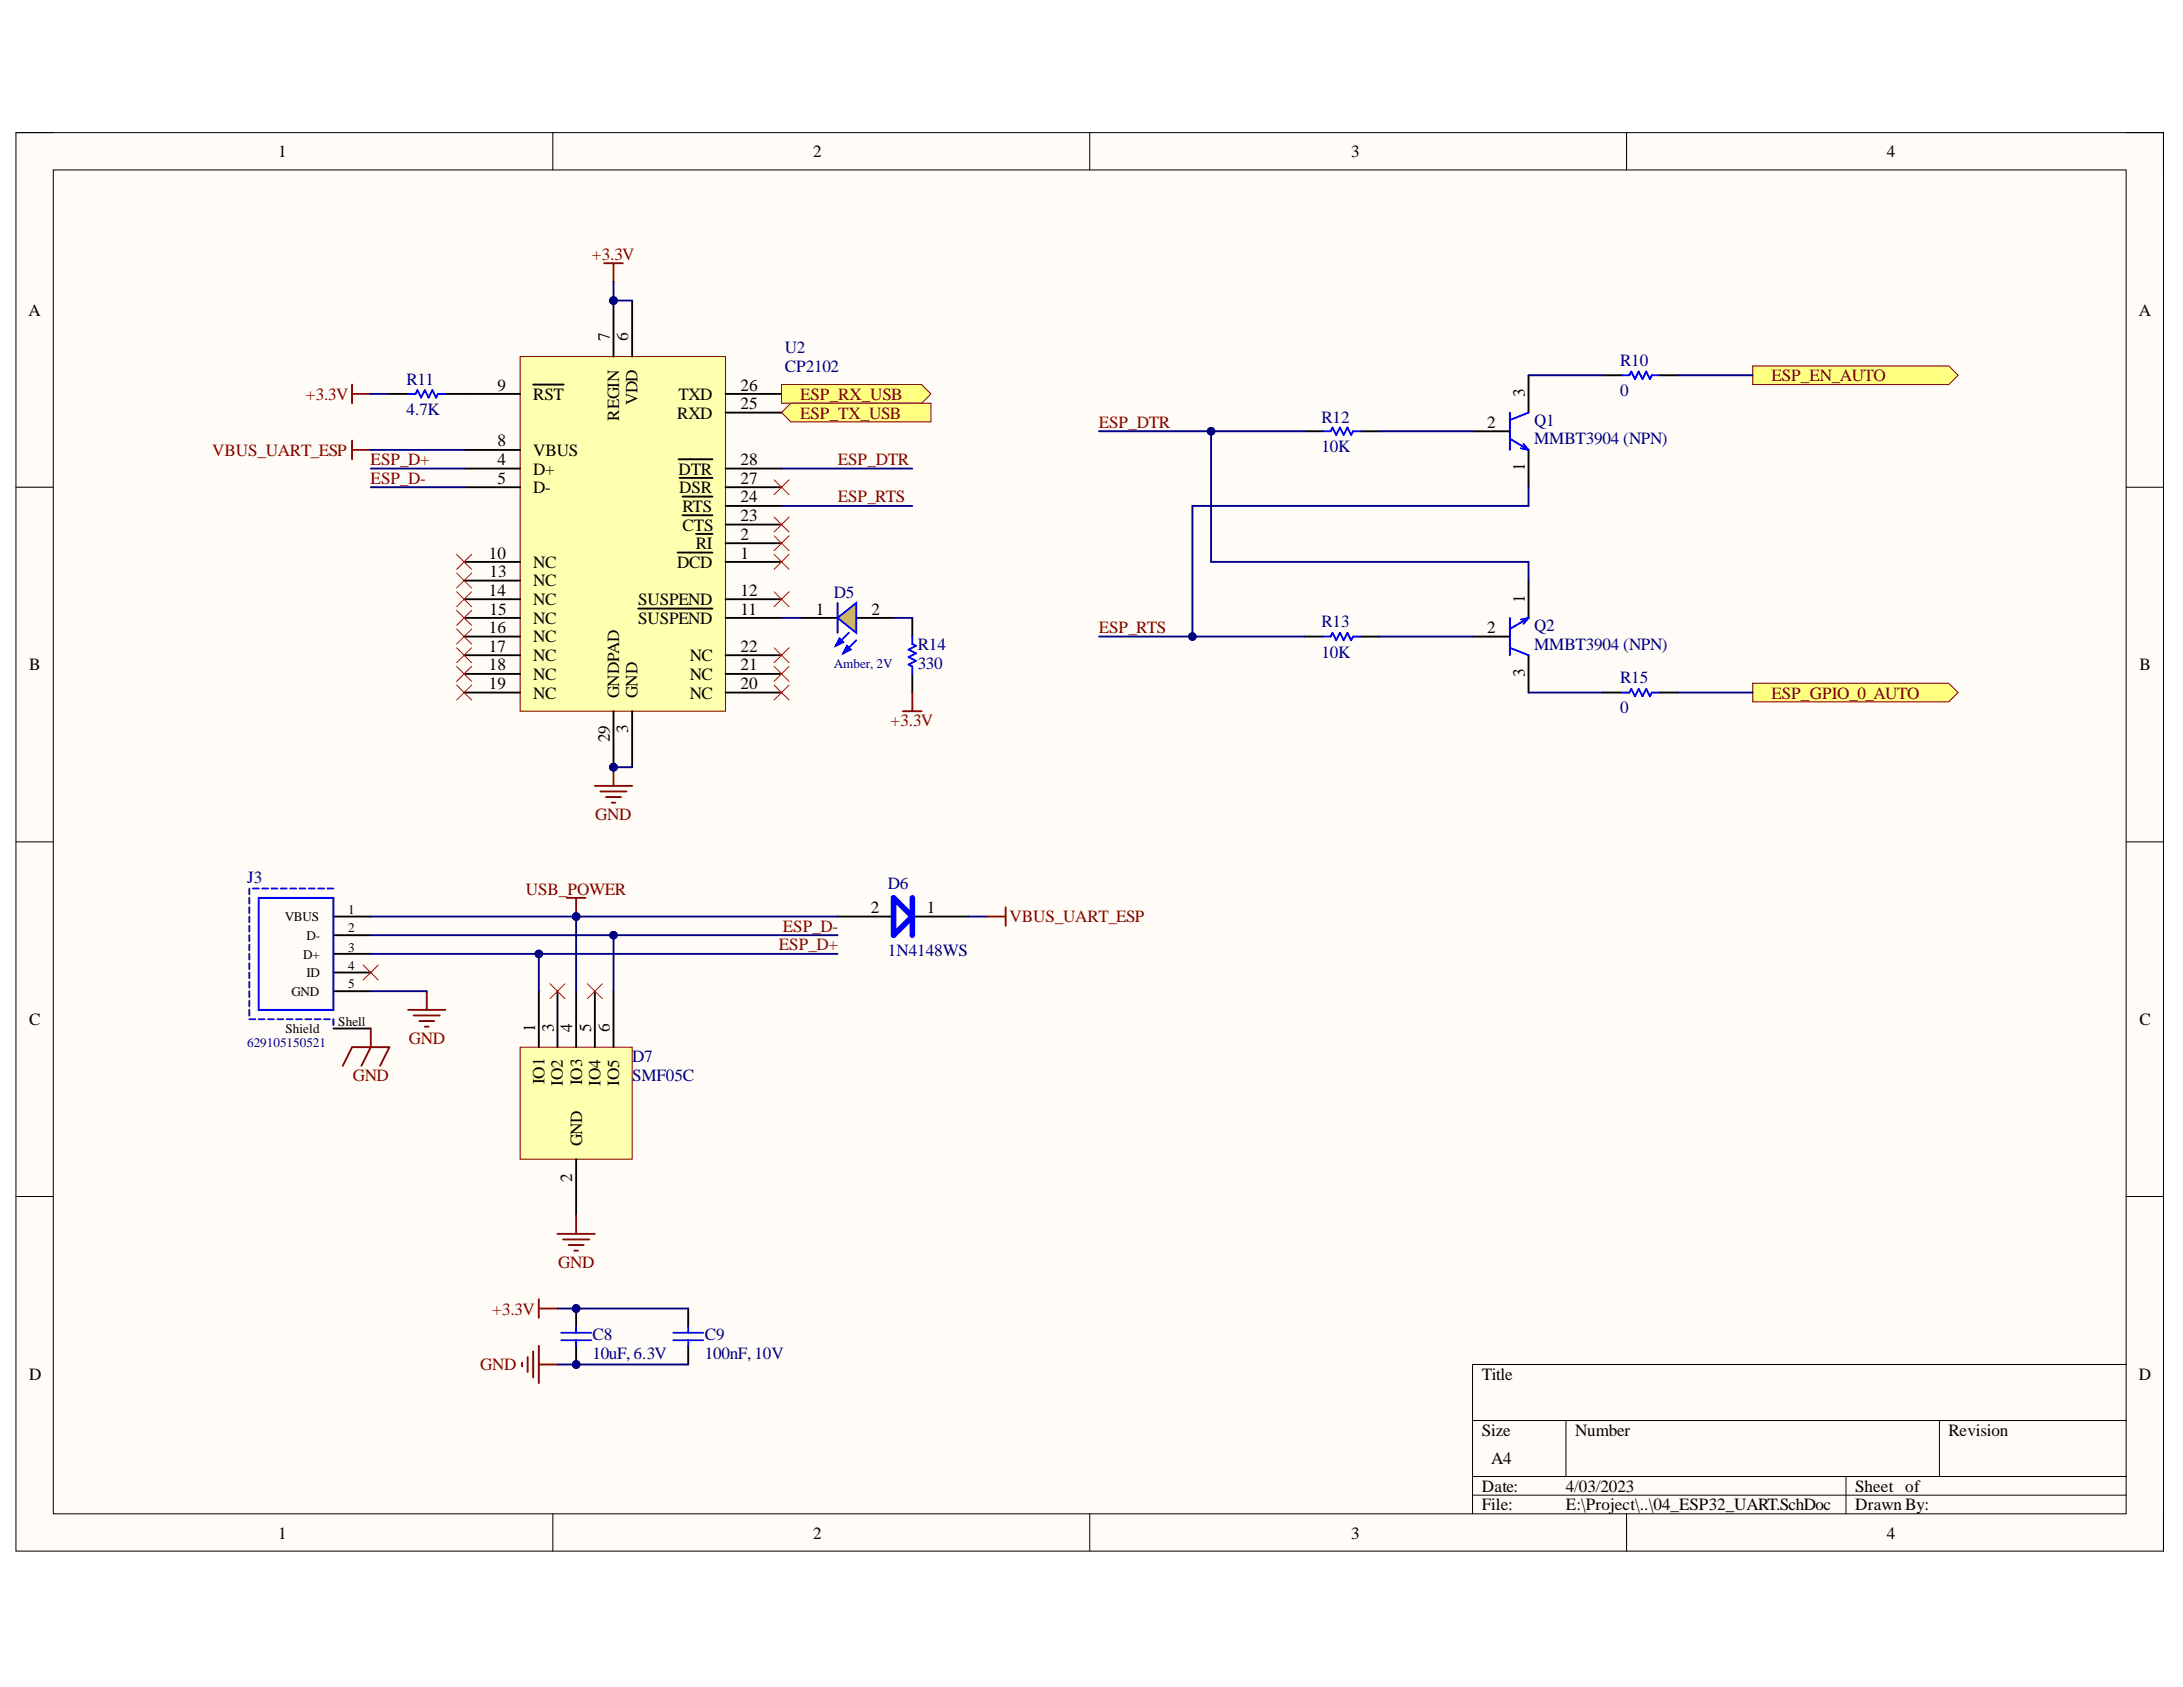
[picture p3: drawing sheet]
<svg xmlns="http://www.w3.org/2000/svg" width="279mm" height="216mm" viewBox="0 0 279 216" stroke-linecap="round" stroke-linejoin="round" font-family="sans-serif">
<defs><g id="words">
<g font-size="2.2">
<text x="35.6" y="20.1">1</text>
<text x="104.1" y="20.1">2</text>
<text x="172.9" y="20.1">3</text>
<text x="241.5" y="20.1">4</text>
<text x="3.6" y="40.4">A</text>
<text x="273.7" y="40.4">A</text>
<text x="78.1" y="43.7" transform="rotate(-90 78.1 43.7)">7</text>
<text x="80.4" y="43.7" transform="rotate(-90 80.4 43.7)">6</text>
<text x="63.7" y="50">9</text>
<text x="68.2" y="51.2">RST</text>
<text x="79.2" y="53.8" transform="rotate(-90 79.2 53.8)">REGIN</text>
<text x="81.6" y="51.9" transform="rotate(-90 81.6 51.9)">VDD</text>
<text x="86.7" y="53.6">RXD</text>
<text x="86.8" y="51.2">TXD</text>
<text x="94.8" y="52.4">25</text>
<text x="94.8" y="50">26</text>
<text x="195.2" y="50.9" transform="rotate(-90 195.2 50.9)">3</text>
<text x="63.7" y="59.6">4</text>
<text x="63.7" y="57.1">8</text>
<text x="68.2" y="58.3">VBUS</text>
<text x="94.8" y="59.6">28</text>
<text x="190.4" y="54.8">2</text>
<text x="63.7" y="61.9">5</text>
<text x="68.2" y="60.8">D+</text>
<text x="68.2" y="63.1">D-</text>
<text x="86.8" y="60.8">DTR</text>
<text x="86.9" y="63.1">DSR</text>
<text x="87.4" y="65.5">RTS</text>
<text x="94.8" y="64.3">24</text>
<text x="94.8" y="61.9">27</text>
<text x="195.2" y="60.3" transform="rotate(-90 195.2 60.3)">1</text>
<text x="62.6" y="71.5">10</text>
<text x="87.4" y="67.9">CTS</text>
<text x="89" y="70.3">RI</text>
<text x="94.8" y="71.5">1</text>
<text x="94.8" y="69.1">2</text>
<text x="94.8" y="66.7">23</text>
<text x="62.6" y="76.2">14</text>
<text x="62.7" y="73.9">13</text>
<text x="68.2" y="72.7">NC</text>
<text x="68.2" y="75">NC</text>
<text x="68.2" y="77.5">NC</text>
<text x="81.7" y="77.5">SUSPEND</text>
<text x="86.7" y="72.7">DCD</text>
<text x="94.8" y="76.2">12</text>
<text x="195.2" y="77.1" transform="rotate(-90 195.2 77.1)">1</text>
<text x="62.6" y="81">16</text>
<text x="62.6" y="83.4">17</text>
<text x="62.7" y="78.7">15</text>
<text x="68.2" y="79.9">NC</text>
<text x="68.2" y="82.2">NC</text>
<text x="81.7" y="79.9">SUSPEND</text>
<text x="94.8" y="78.7">11</text>
<text x="94.8" y="83.4">22</text>
<text x="104.4" y="78.7">1</text>
<text x="111.5" y="78.7">2</text>
<text x="190.4" y="81">2</text>
<text x="3.7" y="85.8">B</text>
<text x="62.6" y="85.8">18</text>
<text x="62.6" y="88.2">19</text>
<text x="68.2" y="84.6">NC</text>
<text x="68.2" y="87">NC</text>
<text x="68.2" y="89.4">NC</text>
<text x="79.2" y="89.3" transform="rotate(-90 79.2 89.3)">GNDPAD</text>
<text x="81.6" y="89.3" transform="rotate(-90 81.6 89.3)">GND</text>
<text x="88.3" y="89.4">NC</text>
<text x="88.3" y="87">NC</text>
<text x="88.3" y="84.6">NC</text>
<text x="94.8" y="88.2">20</text>
<text x="94.8" y="85.8">21</text>
<text x="195.2" y="86.7" transform="rotate(-90 195.2 86.7)">3</text>
<text x="273.8" y="85.8">B</text>
<text x="78.1" y="95" transform="rotate(-90 78.1 95)">29</text>
<text x="80.4" y="93.8" transform="rotate(-90 80.4 93.8)">3</text>
<text x="111.5" y="116.9">2</text>
<text x="118.6" y="116.9">1</text>
<text x="3.7" y="131.2">C</text>
<text x="273.8" y="131.2">C</text>
<text x="68.5" y="132.1" transform="rotate(-90 68.5 132.1)">1</text>
<text x="70.9" y="132.1" transform="rotate(-90 70.9 132.1)">3</text>
<text x="73.2" y="132.1" transform="rotate(-90 73.2 132.1)">4</text>
<text x="75.7" y="132.1" transform="rotate(-90 75.7 132.1)">5</text>
<text x="78.1" y="132.1" transform="rotate(-90 78.1 132.1)">6</text>
<text x="69.7" y="138.8" transform="rotate(-90 69.7 138.8)">IO1</text>
<text x="72" y="138.9" transform="rotate(-90 72 138.9)">IO2</text>
<text x="74.5" y="138.8" transform="rotate(-90 74.5 138.8)">IO3</text>
<text x="76.9" y="138.9" transform="rotate(-90 76.9 138.9)">IO4</text>
<text x="79.2" y="138.9" transform="rotate(-90 79.2 138.9)">IO5</text>
<text x="74.5" y="146.7" transform="rotate(-90 74.5 146.7)">GND</text>
<text x="73.2" y="151.3" transform="rotate(-90 73.2 151.3)">2</text>
<text x="3.7" y="176.6">D</text>
<text x="189.7" y="176.6">Title</text>
<text x="273.7" y="176.6">D</text>
<text x="189.7" y="183.7">Size</text>
<text x="201.6" y="183.7">Number</text>
<text x="249.4" y="183.7">Revision</text>
<text x="189.7" y="190.9">Date:</text>
<text x="190.9" y="187.4">A4</text>
<text x="200.4" y="190.9">4/03/2023</text>
<text x="237.5" y="190.9">Sheet of</text>
<text x="35.6" y="196.9">1</text>
<text x="104.1" y="196.9">2</text>
<text x="172.9" y="196.9">3</text>
<text x="189.7" y="193.3">File:</text>
<text x="200.4" y="193.3">E:\Project\..\04_ESP32_UART.SchDoc</text>
<text x="237.5" y="193.3">Drawn By:</text>
<text x="241.5" y="196.9">4</text>
</g>
<g font-size="2.2" fill="#800000">
<text x="75.8" y="33.3">+3.3V</text>
<text x="39.2" y="51.2">+3.3V</text>
<text x="102.4" y="51.2">ESP_RX_USB</text>
<text x="102.4" y="53.6">ESP_TX_USB</text>
<text x="226.7" y="48.8">ESP_EN_AUTO</text>
<text x="27.1" y="58.3">VBUS_UART_ESP</text>
<text x="47.4" y="59.6">ESP_D+</text>
<text x="107.2" y="59.6">ESP_DTR</text>
<text x="140.6" y="54.8">ESP_DTR</text>
<text x="47.4" y="61.9">ESP_D-</text>
<text x="107.2" y="64.3">ESP_RTS</text>
<text x="140.6" y="81">ESP_RTS</text>
<text x="226.7" y="89.4">ESP_GPIO_0_AUTO</text>
<text x="114" y="93">+3.3V</text>
<text x="76.2" y="105">GND</text>
<text x="67.3" y="114.5">USB_POWER</text>
<text x="100.2" y="119.2">ESP_D-</text>
<text x="129.2" y="118.1">VBUS_UART_ESP</text>
<text x="99.7" y="121.6">ESP_D+</text>
<text x="52.3" y="133.6">GND</text>
<text x="45.2" y="138.3">GND</text>
<text x="71.5" y="162.3">GND</text>
<text x="63" y="168.3">+3.3V</text>
<text x="61.5" y="175.4">GND</text>
</g>
<g font-size="2.2" fill="#000080">
<text x="100.5" y="45.2">U2</text>
<text x="100.5" y="47.6">CP2102</text>
<text x="207.3" y="46.9">R10</text>
<text x="52" y="53.1">4.7K</text>
<text x="52" y="49.3">R11</text>
<text x="207.3" y="50.7">0</text>
<text x="169.1" y="57.9">10K</text>
<text x="169.1" y="54.1">R12</text>
<text x="196.4" y="54.5">Q1</text>
<text x="196.4" y="56.9">MMBT3904 (NPN)</text>
<text x="106.7" y="76.5">D5</text>
<text x="117.5" y="83.2">R14</text>
<text x="169.1" y="80.3">R13</text>
<text x="196.4" y="80.8">Q2</text>
<text x="196.4" y="83.2">MMBT3904 (NPN)</text>
<text x="117.5" y="85.6">330</text>
<text x="169.1" y="84.2">10K</text>
<text x="207.3" y="87.5">R15</text>
<text x="207.3" y="91.3">0</text>
<text x="31.6" y="113.1">J3</text>
<text x="113.7" y="113.7">D6</text>
<text x="113.7" y="122.4">1N4148WS</text>
<text x="80.9" y="136">D7</text>
<text x="80.9" y="138.3">SMF05C</text>
<text x="75.9" y="171.6">C8</text>
<text x="75.9" y="173.9">10uF, 6.3V</text>
<text x="90.2" y="171.6">C9</text>
<text x="90.2" y="173.9">100nF, 10V</text>
</g>
<g font-size="1.7" fill="#000080">
<text x="106.7" y="85.4">Amber, 2V</text>
<text x="31.6" y="133.9">629105150521</text>
</g>
<g font-size="1.7">
<text x="36.4" y="117.9">VBUS</text>
<text x="44.6" y="117">1</text>
<text x="44.6" y="119.3">2</text>
<text x="38.8" y="122.7">D+</text>
<text x="39.2" y="120.3">D-</text>
<text x="39.2" y="125.1">ID</text>
<text x="44.6" y="121.8">3</text>
<text x="44.6" y="124.1">4</text>
<text x="37.3" y="127.4">GND</text>
<text x="43.3" y="131.3">Shell</text>
<text x="44.6" y="126.5">5</text>
<text x="36.5" y="132.3">Shield</text>
</g>
</g></defs>
<path d="M2 17h274.9v181.5h-274.9z" fill-rule="evenodd" fill="#fffcf8"/>
<path d="M2 17h274.9v181.5h-274.9z" fill="none" stroke="#000" stroke-width=".13"/>
<path d="M6.8 21.8h265.3v171.9h-265.3z" fill-rule="evenodd" fill="#fffcf8"/>
<g fill="none" stroke="#000" stroke-width=".13">
<path d="M2 17h4.8M70.8 17v4.8M139.5 17v4.8M208.2 17v4.8M272.1 17h4.8v4.8M6.8 21.8h265.3v171.9h-265.3zM2 62.4h4.8M272.1 62.4h4.8M2 107.7h4.8M272.1 107.7h4.8M2 153.1h4.8M272.1 153.1h4.8"/>
<path d="M272.1 174.6h-83.6v19.1M70.8 193.7v4.8M139.5 193.7v4.8M188.5 181.8h83.6M188.5 189h83.6M188.5 191.3h83.6M200.4 181.8v7.2M208.2 193.7v4.8M236.3 189v4.7M248.2 181.8v7.2M276.9 193.7v4.8"/>
</g>
<circle cx="78.5" cy="38.5" r=".48" fill="#000080"/>
<circle cx="78.5" cy="38.5" r=".48" fill="none" stroke="#000080" stroke-width=".13"/>
<circle cx="78.5" cy="98.2" r=".48" fill="#000080"/>
<circle cx="78.5" cy="98.2" r=".48" fill="none" stroke="#000080" stroke-width=".13"/>
<path d="M66.6 45.6h26.3v45.4h-26.3z" fill-rule="evenodd" fill="#ffffb0"/>
<path d="M66.6 45.6h26.3v45.4h-26.3z" fill="none" stroke="#800000" stroke-width=".13"/>
<path d="M78.5 38.5v7.1M80.9 38.5v7.1M59.4 60h7.2M59.4 62.4h7.2M86.7 70.7h4.5M89.1 68.3h2.1M92.9 71.9h7.1M92.9 69.5h7.1M80.9 91v7.2" fill="none" stroke="#000" stroke-width=".24"/>
<circle cx="78.5" cy="38.5" r=".48" fill="#000080"/>
<circle cx="78.5" cy="38.5" r=".48" fill="none" stroke="#000080" stroke-width=".13"/>
<g fill="none" stroke="#000" stroke-width=".24">
<path d="M59.4 57.6h7.2M59.4 50.4h7.2M68.2 49.2h3.9M86.9 58.8h4.3M92.9 50.4h7.1M92.9 52.8h7.1M92.9 60h7.1M59.4 71.9h7.2M59.4 79.1h7.2M59.4 76.7h7.2M59.4 74.3h7.2M81.7 77.9h9.5"/>
<path d="M87 61.2h4.2M87.3 65.9h3.9M87.3 63.6h3.9M92.9 79.1h7.1M92.9 76.7h7.1M92.9 67.1h7.1M92.9 64.7h7.1M92.9 62.4h7.1M59.4 81.5h7.2M59.4 83.9h7.2M59.4 86.2h7.2M59.4 88.6h7.2"/>
<path d="M78.5 91v7.2M92.9 83.9h7.1M92.9 86.2h7.1M92.9 88.6h7.1"/>
</g>
<circle cx="78.5" cy="98.2" r=".48" fill="#000080"/>
<circle cx="78.5" cy="98.2" r=".48" fill="none" stroke="#000080" stroke-width=".13"/>
<g fill="none" stroke="#f00" stroke-width=".13">
<path d="M58.4 71l2 1.9M58.4 73.3l2 2M58.4 75.7l2 1.9M58.4 78.1l2 1.9M60.4 71l-2 1.9M60.4 73.3l-2 2M60.4 75.7l-2 1.9M60.4 78.1l-2 1.9M58.4 80.5l2 1.9M58.4 82.9l2 1.9M58.4 85.3l2 1.9M58.4 87.7l2 1.9"/>
<path d="M60.4 80.5l-2 1.9M60.4 82.9l-2 1.9M60.4 85.3l-2 1.9M60.4 87.7l-2 1.9M99.1 82.9l1.9 1.9M99.1 85.3l1.9 1.9M99.1 87.7l1.9 1.9M101 82.9l-1.9 1.9M101 85.3l-1.9 1.9M101 87.7l-1.9 1.9"/>
</g>
<path d="M78.5 98.2v2.4M76.1 100.6h4.8M76.8 101.3h3.4M77.6 102h1.9M78.3 102.7h.5" fill="none" stroke="#800000" stroke-width=".24"/>
<circle cx="78.5" cy="98.2" r=".48" fill="#000080"/>
<circle cx="78.5" cy="98.2" r=".48" fill="none" stroke="#000080" stroke-width=".13"/>
<g fill="none" stroke="#000" stroke-width=".24">
<path d="M49.8 50.4h2.4M57 50.4h2.4M167 55.2h2.3M174.1 55.2h2.4M188.5 55.2h4.7M195.6 48v4.8M195.6 57.6v4.8M205.2 48h2.4M212.4 48h2.4M195.6 74.3v4.8M167 81.5h2.3M174.1 81.5h2.4"/>
<path d="M188.5 81.5h4.7M195.6 83.9v4.7M205.2 88.6h2.4M212.4 88.6h2.4"/>
</g>
<g fill="none" stroke="#00f" stroke-width=".24">
<path d="M52.2 50.4h1l.2-.5 .5 1 .5-1 .5 1 .4-1 .5 1 .3-.5h.9M169.3 55.2h1l.2-.5 .5 1 .5-1 .5 1 .5-1 .4 1 .3-.5h.9M193.2 52.8v4.8M193.2 56.1l2.4 1.5M194.7 57.4l.9 .2M195 56.8l.6 .8M195.6 52.8l-2.4 1M207.6 48h.9l.3-.5 .5 1 .4-1 .5 1 .5-1 .5 1 .2-.5h1M193.2 79.1v4.8M195.6 79.1l-2.4 1.4M195.6 79.1l-.9 .2M195.6 79.1l-.6 .7"/>
<path d="M169.3 81.5h1l.2-.5 .5 .9 .5-.9 .5 .9 .5-.9 .4 .9 .3-.4h.9M193.2 82.9l2.4 1M207.6 88.6h.9l.3-.4 .5 .9 .4-.9 .5 .9 .5-.9 .5 .9 .2-.5h1"/>
</g>
<path d="M45.1 56.4v2.4M45.1 57.6h2.4" fill="none" stroke="#800000" stroke-width=".24"/>
<path d="M99.1 75.7l1.9 1.9M99.1 71l1.9 1.9M99.1 66.2l1.9 1.9M99.1 68.6l1.9 1.9M99.1 61.4l1.9 1.9M101 75.7l-1.9 1.9M101 71l-1.9 1.9M101 66.2l-1.9 1.9M101 68.6l-1.9 1.9M101 61.4l-1.9 1.9" fill="none" stroke="#f00" stroke-width=".13"/>
<path d="M100 49.2h18l1.2 1.2-1.2 1.2h-18z" fill-rule="evenodd" fill="#ffff80"/>
<path d="M100 49.2h18l1.2 1.2-1.2 1.2h-18z" fill="none" stroke="#800000" stroke-width=".13"/>
<path d="M101.2 51.6h18v2.4h-18l-1.2-1.2z" fill-rule="evenodd" fill="#ffff80"/>
<path d="M101.2 51.6h18v2.4h-18l-1.2-1.2z" fill="none" stroke="#800000" stroke-width=".13"/>
<path d="M224.3 46.8h25.1l1.2 1.2-1.2 1.2h-25.1z" fill-rule="evenodd" fill="#ffff80"/>
<path d="M224.3 46.8h25.1l1.2 1.2-1.2 1.2h-25.1z" fill="none" stroke="#800000" stroke-width=".13"/>
<path d="M224.3 87.4h25.1l1.2 1.2-1.2 1.2h-25.1z" fill-rule="evenodd" fill="#ffff80"/>
<path d="M224.3 87.4h25.1l1.2 1.2-1.2 1.2h-25.1z" fill="none" stroke="#800000" stroke-width=".13"/>
<path d="M42.7 117.3h4.8M42.7 119.7h4.8M42.7 122.1h4.8M42.7 124.5h4.8M42.7 126.9h4.8M42.7 131.6h4.8M88.1 167.5v2.4M88.1 172.2v2.4" fill="none" stroke="#000" stroke-width=".24"/>
<g fill="none" stroke="#00f" stroke-width=".24">
<path d="M31.9 113.7v.8M31.9 114.9v.8M31.9 116.1v.8M31.9 117.3v.7M31.9 118.5v.7M31.9 119.7v.7M32.4 113.7h.7M33.1 114.9h9.6v14.3h-9.6zM33.6 113.7h.7M34.8 113.7h.7M35.9 113.7h.8M37.1 113.7h.8"/>
<path d="M38.3 113.7h.8M39.5 113.7h.8M40.7 113.7h.8M41.9 113.7h.8M31.9 120.9v.7M31.9 122.1v.7M31.9 123.3v.7M31.9 124.5v.7M31.9 125.7v.7M31.9 126.9v.7M31.9 128v.8M31.9 129.2v.8"/>
<path d="M31.9 130.4h.8M33.1 130.4h.8M34.3 130.4h.8M35.5 130.4h.7M36.7 130.4h.7M37.9 130.4h.7M39.1 130.4h.7M40.3 130.4h.7M41.5 130.4h.7M42.7 130.4v.8M86.2 170.6h3.8M86.2 171.5h3.8"/>
<path d="M88.1 169.9v.7M88.1 171.5v.7"/>
</g>
<path d="M46.5 123.5l1.9 1.9M48.4 123.5l-1.9 1.9" fill="none" stroke="#f00" stroke-width=".13"/>
<path d="M66.8 174.4v.5M67.5 173.7v1.9M68.2 173v3.3M69 166.3v2.4M69 172.2v4.8M69 174.6h2.3M69 167.5h2.3" fill="none" stroke="#800000" stroke-width=".24"/>
<circle cx="73.7" cy="167.5" r=".48" fill="#000080"/>
<circle cx="73.7" cy="167.5" r=".48" fill="none" stroke="#000080" stroke-width=".13"/>
<circle cx="73.7" cy="174.6" r=".48" fill="#000080"/>
<circle cx="73.7" cy="174.6" r=".48" fill="none" stroke="#000080" stroke-width=".13"/>
<path d="M73.7 167.5v2.4" fill="none" stroke="#000" stroke-width=".24"/>
<circle cx="73.7" cy="167.5" r=".48" fill="#000080"/>
<circle cx="73.7" cy="167.5" r=".48" fill="none" stroke="#000080" stroke-width=".13"/>
<path d="M73.7 172.2v2.4" fill="none" stroke="#000" stroke-width=".24"/>
<circle cx="73.7" cy="174.6" r=".48" fill="#000080"/>
<circle cx="73.7" cy="174.6" r=".48" fill="none" stroke="#000080" stroke-width=".13"/>
<path d="M71.8 170.6h3.9M71.8 171.5h3.9M73.7 169.9v.7M73.7 171.5v.7" fill="none" stroke="#00f" stroke-width=".24"/>
<path d="M107.2 117.3h7.2M116.8 117.3h7.1" fill="none" stroke="#000" stroke-width=".24"/>
<path d="M114.4 114.9l2.4 2.4-2.4 2.4zM116.8 114.9v4.8" fill="none" stroke="#00f" stroke-width=".72"/>
<path d="M66.6 134h14.3v14.4h-14.3z" fill-rule="evenodd" fill="#ffffb0"/>
<path d="M66.6 134h14.3v14.4h-14.3z" fill="none" stroke="#800000" stroke-width=".13"/>
<path d="M102.4 79.1h4.8M109.6 79.1h4.8M69 126.9v7.1M71.3 126.9v7.1M73.7 126.9v7.1M76.1 126.9v7.1M78.5 126.9v7.1M73.7 148.4v7.1" fill="none" stroke="#000" stroke-width=".24"/>
<g fill="none" stroke="#800000" stroke-width=".24">
<path d="M77.3 33.7h2.4M78.5 33.7v2.4M45.1 49.2v2.4M45.1 50.4h2.4M43.9 136.4l1.2-2.4h4.7l-1.2 2.4M47.5 131.6v2.4l-1.2 2.4M52.2 129.2h4.8M52.9 130h3.4M53.7 130.7h1.9M54.4 131.4h.5M54.6 126.9v2.3M71.3 157.9h4.8"/>
<path d="M72.1 158.6h3.3M72.8 159.3h1.9M73.7 155.5v2.4M73.5 160.1h.5"/>
</g>
<path d="M70.4 125.9l1.9 1.9M72.3 125.9l-1.9 1.9M75.2 125.9l1.9 1.9M77.1 125.9l-1.9 1.9" fill="none" stroke="#f00" stroke-width=".13"/>
<path d="M107.2 79.1l2.4-1.9v3.8z" fill="#ffbf00"/>
<path d="M107.2 79.1l2.4-1.9v3.8zM107.2 77.2v3.8M108.6 81l-1.6 1.7M109.6 81.9l-1.7 1.7" fill="none" stroke="#00f" stroke-width=".24"/>
<path d="M108.4 82.7l.5 .4-1 .5z" fill="#00f"/>
<path d="M108.4 82.7l.5 .4-1 .5z" fill="none" stroke="#00f" stroke-width=".24"/>
<path d="M107.4 81.7l.5 .5-.9 .5z" fill="#00f"/>
<path d="M107.4 81.7l.5 .5-.9 .5zM116.8 81.5v.9l.4 .3-.9 .4 .9 .5-.9 .5 .9 .5-.9 .5 .5 .2v.9" fill="none" stroke="#00f" stroke-width=".24"/>
<path d="M116.8 79.1v2.4M116.8 86.2v2.4" fill="none" stroke="#000" stroke-width=".24"/>
<path d="M100 79.1h2.4M47.5 117.3h59.7M47.5 126.9h7.1" fill="none" stroke="#000080" stroke-width=".24"/>
<circle cx="73.7" cy="117.3" r=".48" fill="#000080"/>
<circle cx="73.7" cy="117.3" r=".48" fill="none" stroke="#000080" stroke-width=".13"/>
<path d="M47.5 60h11.9M47.5 57.6h11.9M47.5 50.4h2.3M47.5 62.4h11.9M71.3 174.6h16.8" fill="none" stroke="#000080" stroke-width=".24"/>
<circle cx="73.7" cy="174.6" r=".48" fill="#000080"/>
<circle cx="73.7" cy="174.6" r=".48" fill="none" stroke="#000080" stroke-width=".13"/>
<path d="M71.3 167.5h16.8" fill="none" stroke="#000080" stroke-width=".24"/>
<circle cx="73.7" cy="167.5" r=".48" fill="#000080"/>
<circle cx="73.7" cy="167.5" r=".48" fill="none" stroke="#000080" stroke-width=".13"/>
<path d="M78.5 98.2h2.4" fill="none" stroke="#000080" stroke-width=".24"/>
<circle cx="78.5" cy="98.2" r=".48" fill="#000080"/>
<circle cx="78.5" cy="98.2" r=".48" fill="none" stroke="#000080" stroke-width=".13"/>
<path d="M78.5 36.1v2.4h2.4" fill="none" stroke="#000080" stroke-width=".24"/>
<circle cx="78.5" cy="38.5" r=".48" fill="#000080"/>
<circle cx="78.5" cy="38.5" r=".48" fill="none" stroke="#000080" stroke-width=".13"/>
<path d="M100 60h16.8M100 64.7h16.8M114.4 79.1h2.4M140.7 81.5h26.3M123.9 117.3h2.4" fill="none" stroke="#000080" stroke-width=".24"/>
<circle cx="152.6" cy="81.5" r=".48" fill="#000080"/>
<circle cx="152.6" cy="81.5" r=".48" fill="none" stroke="#000080" stroke-width=".13"/>
<path d="M140.7 55.2h26.3" fill="none" stroke="#000080" stroke-width=".24"/>
<circle cx="155" cy="55.2" r=".48" fill="#000080"/>
<circle cx="155" cy="55.2" r=".48" fill="none" stroke="#000080" stroke-width=".13"/>
<path d="M195.6 62.4v2.3h-43v16.8" fill="none" stroke="#000080" stroke-width=".24"/>
<circle cx="152.6" cy="81.5" r=".48" fill="#000080"/>
<circle cx="152.6" cy="81.5" r=".48" fill="none" stroke="#000080" stroke-width=".13"/>
<path d="M155 55.2v16.7h40.6v2.4" fill="none" stroke="#000080" stroke-width=".24"/>
<circle cx="155" cy="55.2" r=".48" fill="#000080"/>
<circle cx="155" cy="55.2" r=".48" fill="none" stroke="#000080" stroke-width=".13"/>
<path d="M176.5 55.2h12M195.6 48h9.6M214.8 48h9.5M176.5 81.5h12M195.6 88.6h9.6M214.8 88.6h9.5M69 122.1v4.8" fill="none" stroke="#000080" stroke-width=".24"/>
<circle cx="69" cy="122.1" r=".48" fill="#000080"/>
<circle cx="69" cy="122.1" r=".48" fill="none" stroke="#000080" stroke-width=".13"/>
<path d="M73.7 117.3v9.6" fill="none" stroke="#000080" stroke-width=".24"/>
<circle cx="73.7" cy="117.3" r=".48" fill="#000080"/>
<circle cx="73.7" cy="117.3" r=".48" fill="none" stroke="#000080" stroke-width=".13"/>
<path d="M78.5 119.7v7.2" fill="none" stroke="#000080" stroke-width=".24"/>
<circle cx="78.5" cy="119.7" r=".48" fill="#000080"/>
<circle cx="78.5" cy="119.7" r=".48" fill="none" stroke="#000080" stroke-width=".13"/>
<path d="M115.6 91h2.4M116.8 88.6v2.4M72.5 114.9h2.4M73.7 114.9v2.4M126.3 117.3h2.4M128.7 116.1v2.4" fill="none" stroke="#800000" stroke-width=".24"/>
<circle cx="73.7" cy="117.3" r=".48" fill="#000080"/>
<circle cx="73.7" cy="117.3" r=".48" fill="none" stroke="#000080" stroke-width=".13"/>
<path d="M47.5 122.1h59.7" fill="none" stroke="#000080" stroke-width=".24"/>
<circle cx="69" cy="122.1" r=".48" fill="#000080"/>
<circle cx="69" cy="122.1" r=".48" fill="none" stroke="#000080" stroke-width=".13"/>
<path d="M47.5 119.7h59.7" fill="none" stroke="#000080" stroke-width=".24"/>
<circle cx="78.5" cy="119.7" r=".48" fill="#000080"/>
<circle cx="78.5" cy="119.7" r=".48" fill="none" stroke="#000080" stroke-width=".13"/>
<use href="#words"/>
</svg>
